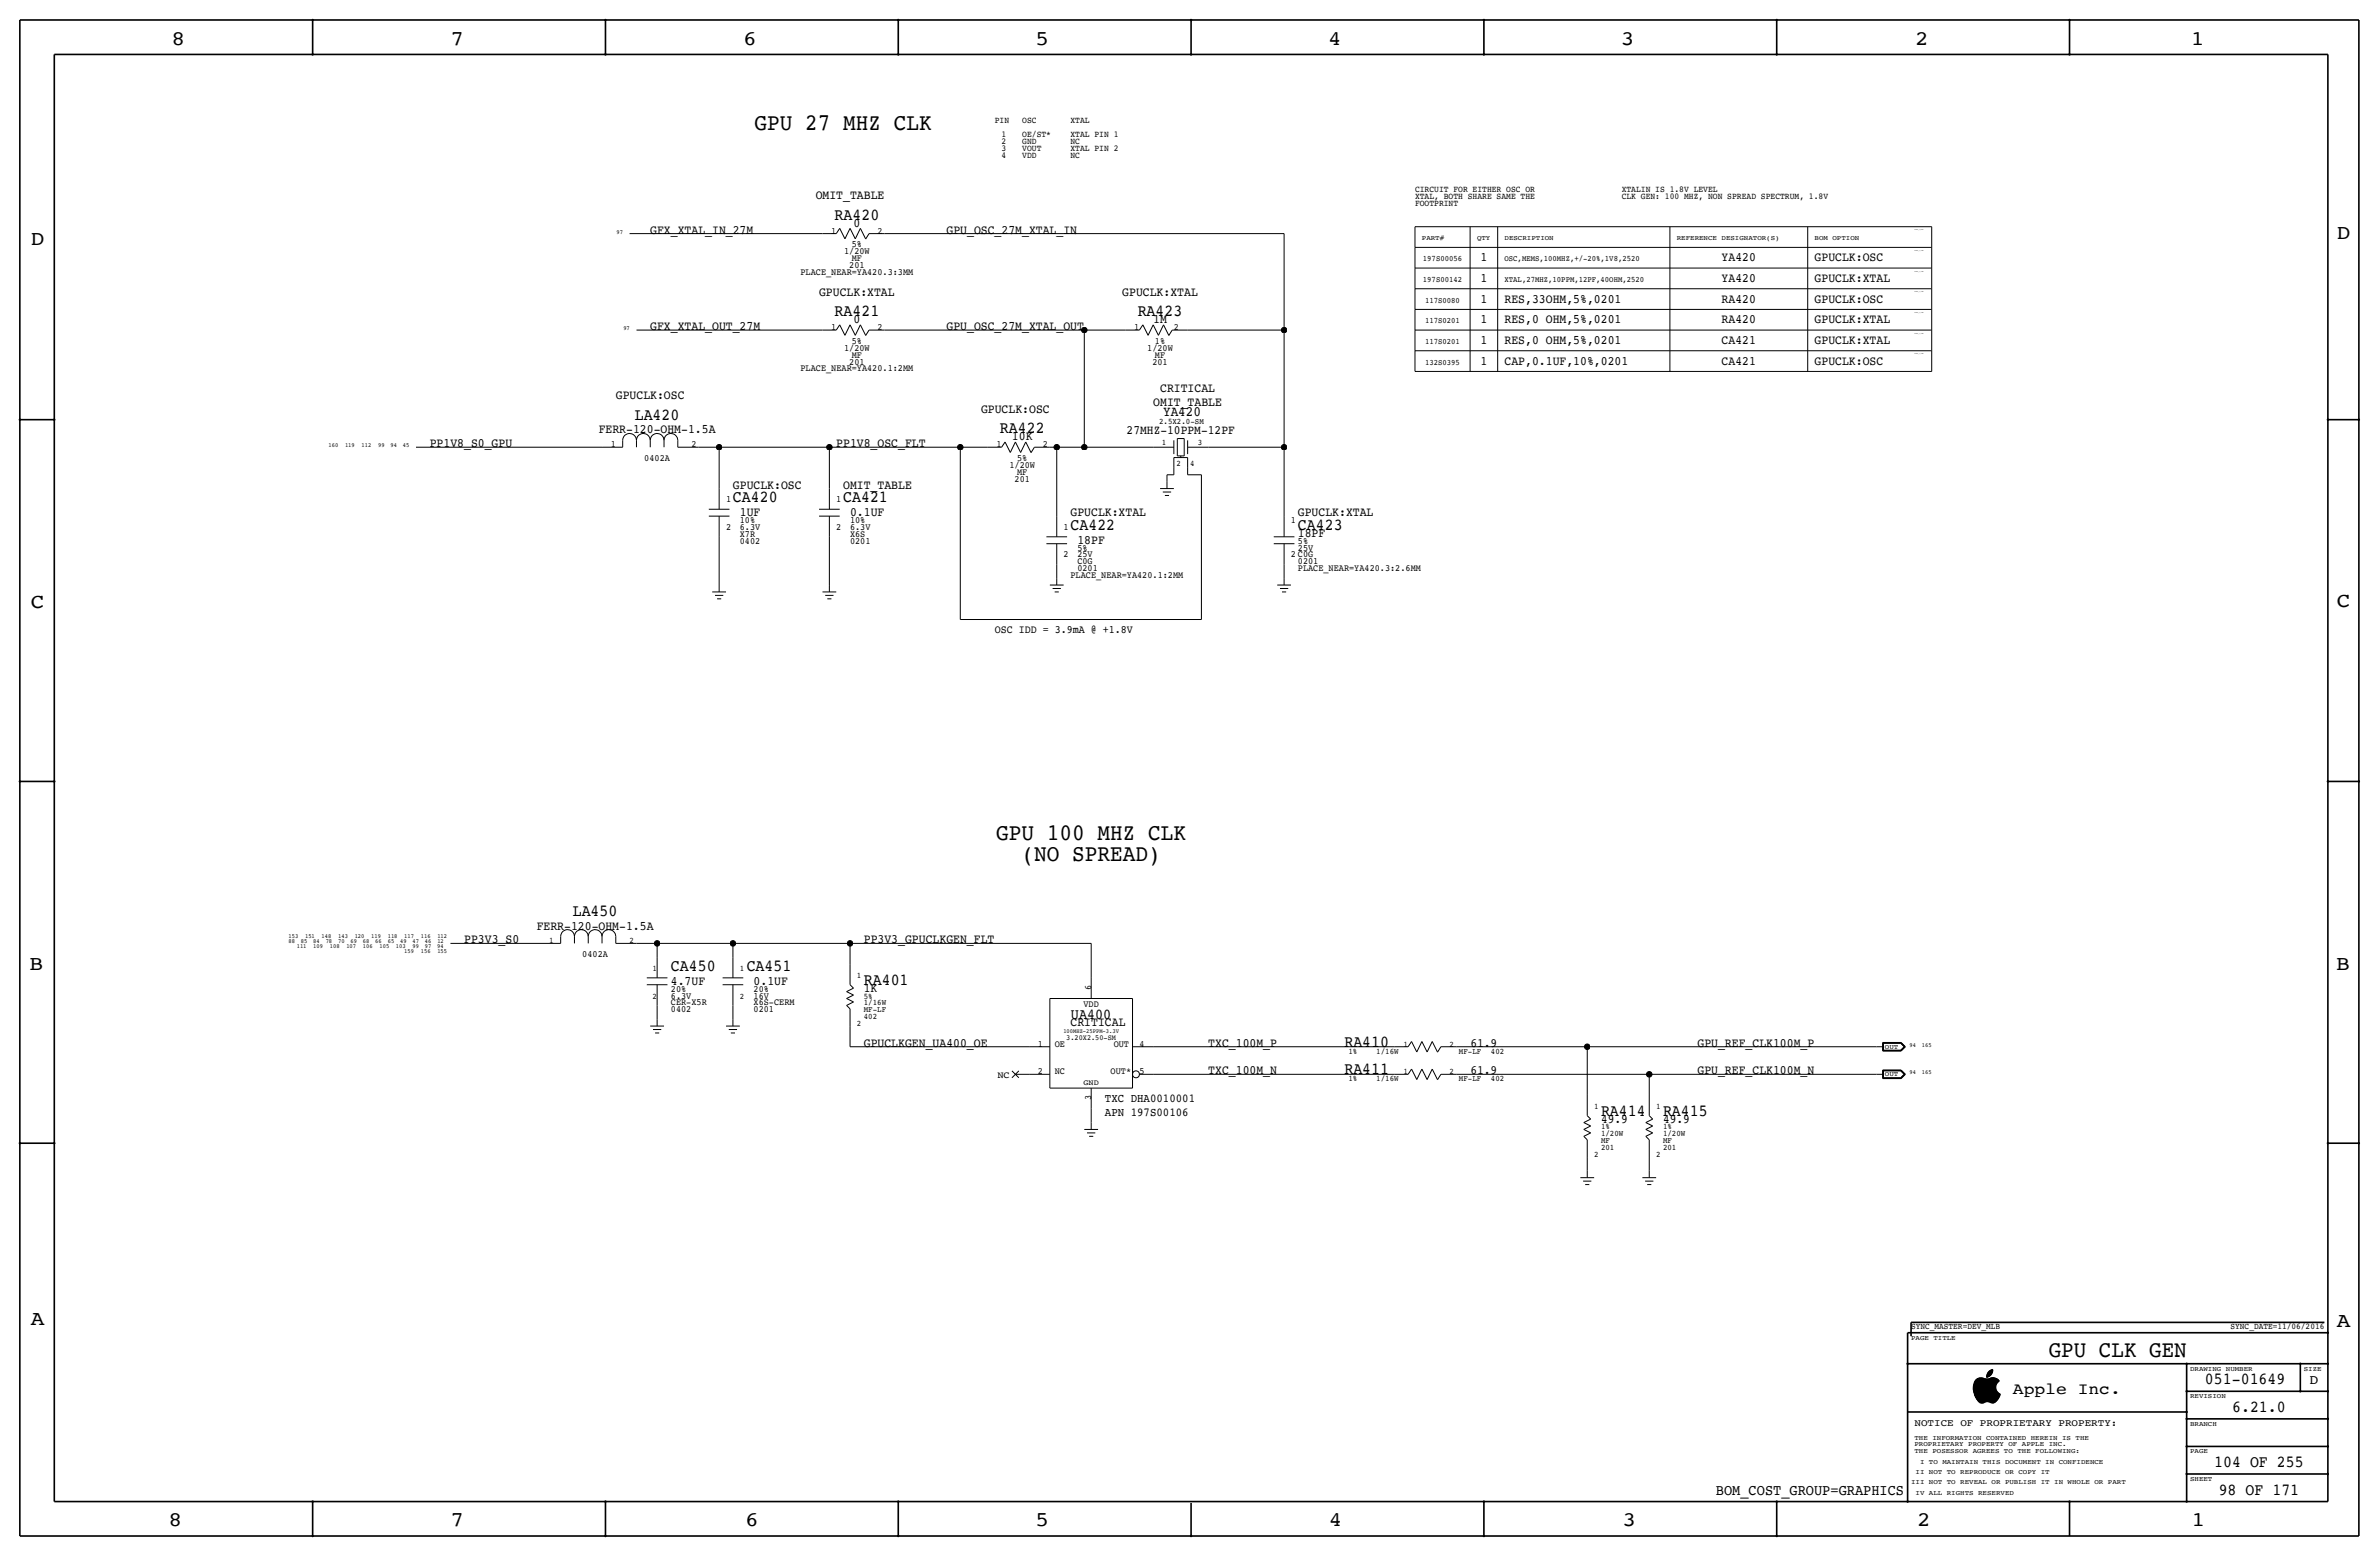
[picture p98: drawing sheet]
<svg xmlns="http://www.w3.org/2000/svg" width="877mm" height="574mm" viewBox="0 0 877 574" stroke-linecap="round" stroke-linejoin="round" font-family="sans-serif">
<defs><g id="words">
<g font-size="8.7">
<text x="278.2" y="48">GPU 27 MHZ CLK</text>
<text x="367.3" y="309.6">GPU 100 MHZ CLK</text>
<text x="376.6" y="317.2">(NO SPREAD)</text>
</g>
<text font-size="8.6" x="755.3" y="500.1">GPU CLK GEN</text>
<g font-size="7.6">
<text x="63.2" y="16.5">8</text>
<text x="166.1" y="16.5">7</text>
<text x="274" y="16.5">6</text>
<text x="381.7" y="16.5">5</text>
<text x="489.7" y="16.5">4</text>
<text x="597.6" y="16.5">3</text>
<text x="706.1" y="16.5">2</text>
<text x="807.7" y="16.5">1</text>
<text x="861.5" y="88.1">D</text>
<text x="11.4" y="90.4">D</text>
<text x="11.4" y="224.3">C</text>
<text x="861.5" y="223.8">C</text>
<text x="10.8" y="357.6">B</text>
<text x="861.3" y="357.4">B</text>
<text x="11.3" y="488.4">A</text>
<text x="861.5" y="489.2">A</text>
<text x="62.2" y="562.6">8</text>
<text x="166" y="562.6">7</text>
<text x="274.8" y="562.6">6</text>
<text x="381.7" y="562.6">5</text>
<text x="489.9" y="562.6">4</text>
<text x="598.1" y="562.6">3</text>
<text x="706.8" y="562.6">2</text>
<text x="807.9" y="562.6">1</text>
</g>
<g font-size="6.2">
<text x="307.7" y="81">RA420</text>
<text x="307.7" y="116.6">RA421</text>
<text x="419.4" y="116.6">RA423</text>
<text x="234" y="154.7">LA420</text>
<text x="368.6" y="159.8">RA422</text>
<text x="270.2" y="185.2">CA420</text>
<text x="310.8" y="185.2">CA421</text>
<text x="394.7" y="195.3">CA422</text>
<text x="478.5" y="195.3">CA423</text>
<text x="211.2" y="337.6">LA450</text>
<text x="247.3" y="357.9">CA450</text>
<text x="275.3" y="357.9">CA451</text>
<text x="318.5" y="363">RA401</text>
<text x="495.6" y="385.8">RA410</text>
<text x="495.6" y="396">RA411</text>
<text x="590.2" y="411.2">RA414</text>
<text x="613.1" y="411.2">RA415</text>
<text x="812.9" y="510.3">051-01649</text>
<text x="822.9" y="520.4">6.21.0</text>
<text x="816.3" y="540.8">104 OF 255</text>
<text x="818" y="550.9">98 OF 171</text>
</g>
<text font-size="6" x="742.1" y="513.9">Apple Inc.</text>
<g font-size="5.6">
<text x="394.8" y="375.7">UA400</text>
<text x="632.6" y="550.9">BOM_COST_GROUP=GRAPHICS</text>
</g>
<text font-size="5.3" x="428.8" y="153.4">YA420</text>
<text font-size="5" x="851.5" y="510.3">D</text>
<g font-size="4.7">
<text x="300.7" y="73.4">OMIT_TABLE</text>
<text x="314.7" y="83.6">0</text>
<text x="239.7" y="86.1">GFX_XTAL_IN_27M</text>
<text x="348.9" y="86.1">GPU_OSC_27M_XTAL_IN</text>
<text x="545.8" y="96.3">1</text>
<text x="634.7" y="96.3">YA420</text>
<text x="669" y="96.3">GPUCLK:OSC</text>
<text x="545.8" y="103.9">1</text>
<text x="634.7" y="103.9">YA420</text>
<text x="669" y="103.9">GPUCLK:XTAL</text>
<text x="302" y="109">GPUCLK:XTAL</text>
<text x="413.7" y="109">GPUCLK:XTAL</text>
<text x="545.8" y="111.5">1</text>
<text x="554.7" y="111.5">RES,33OHM,5%,0201</text>
<text x="634.7" y="111.5">RA420</text>
<text x="669" y="111.5">GPUCLK:OSC</text>
<text x="314.7" y="119.1">0</text>
<text x="425.2" y="119.1">1M</text>
<text x="545.8" y="119.1">1</text>
<text x="554.7" y="119.1">RES,0 OHM,5%,0201</text>
<text x="634.7" y="119.1">RA420</text>
<text x="669" y="119.1">GPUCLK:XTAL</text>
<text x="239.7" y="121.7">GFX_XTAL_OUT_27M</text>
<text x="348.9" y="121.7">GPU_OSC_27M_XTAL_OUT</text>
<text x="545.8" y="126.7">1</text>
<text x="554.7" y="126.7">RES,0 OHM,5%,0201</text>
<text x="634.7" y="126.7">CA421</text>
<text x="669" y="126.7">GPUCLK:XTAL</text>
<text x="545.8" y="134.4">1</text>
<text x="554.7" y="134.4">CAP,0.1UF,10%,0201</text>
<text x="634.7" y="134.4">CA421</text>
<text x="669" y="134.4">GPUCLK:OSC</text>
<text x="227.1" y="147.1">GPUCLK:OSC</text>
<text x="425.2" y="149.6">OMIT_TABLE</text>
<text x="427.7" y="144.5">CRITICAL</text>
<text x="361.7" y="152.1">GPUCLK:OSC</text>
<text x="220.7" y="159.8">FERR-120-OHM-1.5A</text>
<text x="415.3" y="160.1">27MHZ-10PPM-12PF</text>
<text x="158.4" y="164.8">PP1V8_S0_GPU</text>
<text x="308.3" y="164.8">PP1V8_OSC_FLT</text>
<text x="373.1" y="162.3">10K</text>
<text x="270.2" y="180.1">GPUCLK:OSC</text>
<text x="310.8" y="180.1">OMIT_TABLE</text>
<text x="272.7" y="190.2">1UF</text>
<text x="313.4" y="190.2">0.1UF</text>
<text x="394.7" y="190.2">GPUCLK:XTAL</text>
<text x="478.5" y="190.2">GPUCLK:XTAL</text>
<text x="478.5" y="197.9">18PF</text>
<text x="397.2" y="200.4">18PF</text>
<text x="171.1" y="347.7">PP3V3_S0</text>
<text x="197.9" y="342.6">FERR-120-OHM-1.5A</text>
<text x="318.5" y="347.7">PP3V3_GPUCLKGEN_FLT</text>
<text x="247.3" y="363">4.7UF</text>
<text x="277.8" y="363">0.1UF</text>
<text x="318.5" y="365.5">1K</text>
<text x="394.7" y="378.2">CRITICAL</text>
<text x="318.5" y="385.8">GPUCLKGEN_UA400_OE</text>
<text x="445.5" y="385.8">TXC_100M_P</text>
<text x="542.1" y="385.8">61.9</text>
<text x="625.8" y="385.8">GPU_REF_CLK100M_P</text>
<text x="445.5" y="396">TXC_100M_N</text>
<text x="542.1" y="396">61.9</text>
<text x="625.8" y="396">GPU_REF_CLK100M_N</text>
<text x="590.2" y="413.8">49.9</text>
<text x="613.1" y="413.8">49.9</text>
</g>
<g font-size="4.4">
<text x="407.4" y="406.1">TXC DHA0010001</text>
<text x="407.4" y="411.2">APN 197S00106</text>
</g>
<text font-size="4.1" x="366.7" y="233.4">OSC IDD = 3.9mA @ +1.8V</text>
<text font-size="3.7" x="705.8" y="525.5">NOTICE OF PROPRIETARY PROPERTY:</text>
<g font-size="3.5">
<text x="306.4" y="86.1">1</text>
<text x="323.5" y="86.1">2</text>
<text x="311.2" y="93.7">1/20W</text>
<text x="314" y="91.2">5%</text>
<text x="295.1" y="101.3">PLACE_NEAR=YA420.3:3MM</text>
<text x="313.1" y="98.8">201</text>
<text x="314" y="96.3">MF</text>
<text x="306.4" y="121.7">1</text>
<text x="323.5" y="121.7">2</text>
<text x="418.2" y="121.7">1</text>
<text x="432.8" y="121.7">2</text>
<text x="311.2" y="129.3">1/20W</text>
<text x="314" y="126.7">5%</text>
<text x="314" y="131.8">MF</text>
<text x="423" y="129.3">1/20W</text>
<text x="425.8" y="131.8">MF</text>
<text x="425.8" y="126.7">1%</text>
<text x="295.1" y="136.9">PLACE_NEAR=YA420.1:2MM</text>
<text x="313.1" y="134.4">201</text>
<text x="424.8" y="134.4">201</text>
<text x="225.1" y="164.8">1</text>
<text x="255" y="164.8">2</text>
<text x="367.4" y="164.8">1</text>
<text x="384.5" y="164.8">2</text>
<text x="237.5" y="169.9">0402A</text>
<text x="372.2" y="172.5">1/20W</text>
<text x="375" y="169.9">5%</text>
<text x="374" y="177.5">201</text>
<text x="375" y="175">MF</text>
<text x="267.7" y="185.2">1</text>
<text x="308.3" y="185.2">1</text>
<text x="267.7" y="195.3">2</text>
<text x="272.7" y="197.9">X7R</text>
<text x="272.7" y="192.8">10%</text>
<text x="272.7" y="195.3">6.3V</text>
<text x="308.3" y="195.3">2</text>
<text x="313.4" y="195.3">6.3V</text>
<text x="313.4" y="192.8">10%</text>
<text x="313.4" y="197.9">X6S</text>
<text x="392.1" y="195.3">1</text>
<text x="475.9" y="192.8">1</text>
<text x="272.7" y="200.4">0402</text>
<text x="313.4" y="200.4">0201</text>
<text x="397.2" y="202.9">5%</text>
<text x="478.5" y="200.4">5%</text>
<text x="478.5" y="202.9">25V</text>
<text x="392.1" y="205.5">2</text>
<text x="397.2" y="208">C0G</text>
<text x="397.2" y="205.5">25V</text>
<text x="475.9" y="205.5">2 C0G</text>
<text x="478.5" y="208">0201</text>
<text x="394.7" y="213.1">PLACE_NEAR=YA420.1:2MM</text>
<text x="397.2" y="210.6">0201</text>
<text x="478.5" y="210.6">PLACE_NEAR=YA420.3:2.6MM</text>
<text x="214.7" y="352.8">0402A</text>
<text x="247.3" y="365.5">20%</text>
<text x="277.8" y="365.5">20%</text>
<text x="402.3" y="364.9" transform="rotate(-90 402.3 364.9)">6</text>
<text x="247.3" y="370.6">CER-X5R</text>
<text x="247.3" y="368">6.3V</text>
<text x="277.8" y="368">16V</text>
<text x="277.8" y="370.6">X6S-CERM</text>
<text x="399.4" y="371.1">VDD</text>
<text x="247.3" y="373.1">0402</text>
<text x="277.8" y="373.1">0201</text>
<text x="382.6" y="385.8">1</text>
<text x="388.8" y="385.8">OE</text>
<text x="410.6" y="385.8">OUT</text>
<text x="420.1" y="385.8">4</text>
<text x="382.6" y="396">2</text>
<text x="388.8" y="396">NC</text>
<text x="409.5" y="396">OUT*</text>
<text x="420.1" y="396">5</text>
<text x="367.7" y="397.3">NC</text>
<text x="402.3" y="405.5" transform="rotate(-90 402.3 405.5)">3</text>
</g>
<g font-size="3.3">
<text x="366.7" y="45.5">PIN</text>
<text x="376.9" y="45.5">OSC</text>
<text x="394.7" y="45.5">XTAL</text>
<text x="369.3" y="50.5">1</text>
<text x="369.3" y="53.1">2</text>
<text x="376.9" y="50.5">OE/ST*</text>
<text x="376.9" y="53.1">GND</text>
<text x="394.7" y="50.5">XTAL PIN 1</text>
<text x="394.7" y="53.1">NC</text>
<text x="369.3" y="58.2">4</text>
<text x="369.3" y="55.6">3</text>
<text x="376.9" y="58.2">VDD</text>
<text x="376.9" y="55.6">VOUT</text>
<text x="394.7" y="58.2">NC</text>
<text x="394.7" y="55.6">XTAL PIN 2</text>
<text x="521.7" y="70.9">CIRCUIT FOR EITHER OSC OR</text>
<text x="597.9" y="70.9">XTALIN IS 1.8V LEVEL</text>
<text x="521.7" y="73.4">XTAL, BOTH SHARE SAME THE</text>
<text x="521.7" y="75.9">FOOTPRINT</text>
<text x="597.9" y="73.4">CLK GEN: 100 MHZ, NON SPREAD SPECTRUM, 1.8V</text>
</g>
<g font-size="3.2">
<text x="704.5" y="490">SYNC_MASTER=DEV_MLB</text>
<text x="822.3" y="490">SYNC_DATE=11/06/2016</text>
</g>
<g font-size="3.1">
<text x="427.3" y="156.2">2.5X2.0-SM</text>
<text x="428.4" y="164.1">1</text>
<text x="441.6" y="164.1">3</text>
<text x="433.7" y="171.7">2</text>
<text x="438.8" y="171.7">4</text>
<text x="202.5" y="347.7">1</text>
<text x="232.1" y="347.7">2</text>
<text x="240.6" y="357.9">1</text>
<text x="272.7" y="357.9">1</text>
<text x="315.9" y="360.4">1</text>
<text x="240.6" y="368">2</text>
<text x="272.7" y="368">2</text>
<text x="318.5" y="368">5%</text>
<text x="318.5" y="370.6">1/16W</text>
<text x="318.5" y="373.1">MF-LF</text>
<text x="318.5" y="375.7">402</text>
<text x="315.9" y="378.2">2</text>
<text x="497.2" y="388.4">1%</text>
<text x="507.4" y="388.4">1/16W</text>
<text x="517.5" y="385.8">1</text>
<text x="534.4" y="385.8">2</text>
<text x="537.9" y="388.4">MF-LF</text>
<text x="549.7" y="388.4">402</text>
<text x="517.5" y="396">1</text>
<text x="534.4" y="396">2</text>
<text x="497.2" y="398.5">1%</text>
<text x="507.4" y="398.5">1/16W</text>
<text x="537.9" y="398.5">MF-LF</text>
<text x="549.7" y="398.5">402</text>
<text x="587.7" y="408.7">1</text>
<text x="610.6" y="408.7">1</text>
<text x="590.2" y="418.8">1/20W</text>
<text x="590.2" y="416.3">1%</text>
<text x="613.1" y="416.3">1%</text>
<text x="613.1" y="418.8">1/20W</text>
<text x="590.2" y="423.9">201</text>
<text x="590.2" y="421.4">MF</text>
<text x="613.1" y="421.4">MF</text>
<text x="613.1" y="423.9">201</text>
<text x="587.7" y="426.5">2</text>
<text x="610.6" y="426.5">2</text>
</g>
<g font-size="3">
<text x="524.6" y="96.3">197S00056</text>
<text x="554.7" y="96.3">OSC,MEMS,100MHZ,+/-20%,1V8,2520</text>
<text x="524.6" y="103.9">197S00142</text>
<text x="554.7" y="103.9">XTAL,27MHZ,10PPM,12PF,40OHM,2520</text>
<text x="525.4" y="111.5">117S0080</text>
<text x="525.4" y="119.1">117S0201</text>
<text x="525.4" y="126.7">117S0201</text>
<text x="525.4" y="134.4">132S0395</text>
</g>
<g font-size="2.9">
<text x="393.1" y="383.3">3.20X2.50-SM</text>
<text x="399.4" y="399.8">GND</text>
</g>
<g font-size="2.5">
<text x="524.2" y="88.6">PART#</text>
<text x="544.5" y="88.6">QTY</text>
<text x="554.7" y="88.6">DESCRIPTION</text>
<text x="618.2" y="88.6">REFERENCE DESIGNATOR(S)</text>
<text x="669" y="88.6">BOM OPTION</text>
<text x="694.9" y="386.6">OUT</text>
<text x="694.9" y="396.7">OUT</text>
<text x="704.5" y="493.8">PAGE TITLE</text>
<text x="807.4" y="505.2">DRAWING NUMBER</text>
<text x="849.3" y="505.2">SIZE</text>
<text x="807.4" y="515.4">REVISION</text>
<text x="807.4" y="525.5">BRANCH</text>
<text x="705.8" y="533.1">PROPRIETARY PROPERTY OF APPLE INC.</text>
<text x="705.8" y="530.6">THE INFORMATION CONTAINED HEREIN IS THE</text>
<text x="705.8" y="535.7">THE POSESSOR AGREES TO THE FOLLOWING:</text>
<text x="707.8" y="539.5">I TO MAINTAIN THIS DOCUMENT IN CONFIDENCE</text>
<text x="807.4" y="535.7">PAGE</text>
<text x="706.2" y="543.3">II NOT TO REPRODUCE OR COPY IT</text>
<text x="807.4" y="545.8">SHEET</text>
<text x="704.5" y="547.1">III NOT TO REVEAL OR PUBLISH IT IN WHOLE OR PART</text>
<text x="706.2" y="550.9">IV ALL RIGHTS RESERVED</text>
</g>
<g font-size="2.3">
<text x="227.3" y="86.1">97</text>
<text x="229.8" y="121.7">97</text>
<text x="121.1" y="164.8">160</text>
<text x="127.2" y="164.8">119</text>
<text x="133.3" y="164.8">112</text>
<text x="139.4" y="164.8">99</text>
<text x="144" y="164.8">94</text>
<text x="148.5" y="164.8">45</text>
<text x="106.4" y="347.7">88</text>
<text x="106.4" y="345.9">153</text>
<text x="110.9" y="347.7">85</text>
<text x="112.5" y="345.9">151</text>
<text x="115.5" y="347.7">84</text>
<text x="118.6" y="345.9">148</text>
<text x="120.1" y="347.7">78</text>
<text x="124.7" y="347.7">70</text>
<text x="124.7" y="345.9">143</text>
<text x="129.2" y="347.7">69</text>
<text x="130.8" y="345.9">120</text>
<text x="133.8" y="347.7">68</text>
<text x="136.9" y="345.9">119</text>
<text x="138.4" y="347.7">66</text>
<text x="142.9" y="347.7">65</text>
<text x="142.9" y="345.9">118</text>
<text x="147.5" y="347.7">49</text>
<text x="149" y="345.9">117</text>
<text x="152.1" y="347.7">47</text>
<text x="155.1" y="345.9">116</text>
<text x="156.7" y="347.7">46</text>
<text x="161.2" y="345.9">112</text>
<text x="161.2" y="347.7">12</text>
<text x="109.4" y="349.6">111</text>
<text x="115.5" y="349.6">109</text>
<text x="121.6" y="349.6">108</text>
<text x="127.7" y="349.6">107</text>
<text x="133.8" y="349.6">106</text>
<text x="139.9" y="349.6">105</text>
<text x="146" y="349.6">103</text>
<text x="149" y="351.4">159</text>
<text x="152.1" y="349.6">99</text>
<text x="155.1" y="351.4">156</text>
<text x="156.7" y="349.6">97</text>
<text x="161.2" y="349.6">94</text>
<text x="161.2" y="351.4">155</text>
<text x="392" y="380.7">100MHZ-25PPM-3.3V</text>
<text x="704" y="385.8">94</text>
<text x="708.6" y="385.8">165</text>
<text x="704" y="396">94</text>
<text x="708.6" y="396">165</text>
</g>
<g font-size=".4">
<text x="705.8" y="84.8">TABLE_5_HEAD</text>
<text x="705.8" y="92.5">TABLE_5_ITEM</text>
<text x="705.8" y="100.1">TABLE_5_ITEM</text>
<text x="705.8" y="107.7">TABLE_5_ITEM</text>
<text x="705.8" y="115.3">TABLE_5_ITEM</text>
<text x="705.8" y="122.9">TABLE_5_ITEM</text>
<text x="705.8" y="130.6">TABLE_5_ITEM</text>
</g>
</g></defs>
<g fill="none" stroke="#000" stroke-width=".37">
<path d="M232.1 86.1h71.1zM303.2 86.1h5.1zM309.6 84.2l-1.3 1.9zM309.6 84.2l1.9 3.8zM313.4 84.2l-1.9 3.8zM313.4 84.2l1.9 3.8zM317.2 84.2l-1.9 3.8zM317.2 84.2l1.9 3.8zM320.4 86.1l-1.3 2zM320.4 86.1h5.7zM326.1 86.1h147.3zM473.4 86.1v35.6z"/>
<path d="M521.7 83.6v7.6zM521.7 91.2h190.5zM521.7 83.6h190.5zM521.7 91.2v7.6zM521.7 98.8h190.5zM521.7 98.8v7.6zM542 83.6v7.6zM542 91.2v7.6zM542 98.8v7.6zM552.1 83.6v7.6zM552.1 91.2v7.6zM552.1 98.8v7.6z"/>
<path d="M615.6 83.6v7.6zM615.6 91.2v7.6zM615.6 98.8v7.6zM666.4 83.6v7.6zM666.4 91.2v7.6zM666.4 98.8v7.6zM712.2 83.6v7.6zM712.2 91.2v7.6zM712.2 98.8v7.6zM309.6 119.7l-1.3 2zM309.6 119.7l1.9 3.9zM313.4 119.7l-1.9 3.9z"/>
<path d="M313.4 119.7l1.9 3.9zM317.2 119.7l-1.9 3.9zM317.2 119.7l1.9 3.9zM421.3 119.7l-1.2 2zM421.3 119.7l2 3.9zM425.1 119.7l-1.8 3.9zM425.1 119.7l2 3.9zM429 119.7l-1.9 3.9zM429 119.7l1.9 3.9zM521.7 114v7.7zM521.7 106.4v7.6zM521.7 114h190.5z"/>
<path d="M521.7 106.4h190.5zM542 114v7.7zM542 106.4v7.6zM552.1 114v7.7zM552.1 106.4v7.6zM615.6 114v7.7zM615.6 106.4v7.6zM666.4 114v7.7zM666.4 106.4v7.6zM712.2 114v7.7zM712.2 106.4v7.6zM234.6 121.7h68.6z"/>
<path d="M303.2 121.7h5.1zM320.4 121.7l-1.3 2zM320.4 121.7h5.7zM326.1 121.7h73.6zM399.7 121.7v43.1zM399.7 121.7h15.3zM415 121.7h5.1zM432.2 121.7l-1.3 2zM432.2 121.7h5.6zM437.8 121.7h35.6zM473.4 121.7v43.1zM521.7 129.3v7.6z"/>
<path d="M521.7 136.9h190.5zM521.7 121.7v7.6zM521.7 129.3h190.5zM521.7 121.7h190.5zM542 129.3v7.6zM542 121.7v7.6zM552.1 129.3v7.6zM552.1 121.7v7.6zM615.6 129.3v7.6zM615.6 121.7v7.6zM666.4 129.3v7.6zM666.4 121.7v7.6z"/>
<path d="M712.2 129.3v7.6zM712.2 121.7v7.6zM153.4 164.8h68.5zM221.9 164.8h7.7zM229.6 162.3a2.54 2.54 0 0 1 2.5-2.5 2.54 2.54 0 0 1 2.5 2.5 2.54 2.54 0 0 1 2.6-2.5 2.54 2.54 0 0 1 2.5 2.5 2.54 2.54 0 0 1 2.6-2.5 2.54 2.54 0 0 1 2.5 2.5 2.54 2.54 0 0 1 2.5-2.5 2.54 2.54 0 0 1 2.6 2.5M229.6 162.3v2.5zM234.6 162.3v2.5zM239.7 162.3v2.5zM244.8 162.3v2.5zM249.9 164.8h7.6zM249.9 162.3v2.5zM257.5 164.8h7.6z"/>
<path d="M265.1 164.8v15.3zM265.1 164.8h40.7zM305.8 164.8h48.2zM305.8 164.8v15.3zM354 164.8h10.2zM354 164.8v63.5zM364.2 164.8h5.1zM370.5 162.9l-1.2 1.9zM370.5 162.9l2 3.9zM374.3 162.9l-1.8 3.9zM374.3 162.9l2 3.9zM378.2 162.9l-1.9 3.9z"/>
<path d="M378.2 162.9l1.9 3.9zM381.4 164.8l-1.3 2.1zM381.4 164.8h5.6zM387 164.8h2.6zM389.6 164.8h10.1zM389.6 164.8v25.4zM399.7 164.8h25.4zM425.1 164.8h7.7zM430.2 175h2.6zM430.2 175v2.5zM430.2 177.5v2.6zM432.8 172.5v2.5z"/>
<path d="M432.8 168.7v3.8zM432.8 162.3v5.1zM432.8 168.7h5zM434 161.6v6.4zM434 161.6h2.6zM434 168h2.6zM435.3 168v.7zM436.6 161.6v6.4zM437.8 164.8h7.7zM437.8 172.5v2.5zM437.8 168.7v3.8zM437.8 162.3v5.1z"/>
<path d="M437.8 175h5.1zM442.9 175v53.3zM445.5 164.8h27.9zM473.4 164.8v25.4zM261.3 190.2h7.6zM261.3 187.7h7.6zM265.1 197.9v17.7zM265.1 180.1v7.6zM265.1 190.2v7.7zM302 187.7h7.6zM302 190.2h7.6zM305.8 197.9v17.7z"/>
<path d="M305.8 180.1v7.6zM305.8 190.2v7.7zM385.8 197.9h7.6zM389.6 190.2v7.7zM427.7 180.1h5.1zM428.7 181.4h3zM429.5 182.6h1.5zM469.6 197.9h7.6zM473.4 190.2v7.7zM262.6 218.2h5.1zM263.6 219.5h3zM265.1 215.6v2.6z"/>
<path d="M303.2 218.2h5.1zM304.2 219.5h3.1zM305.8 215.6v2.6zM385.8 200.4h7.6zM387 215.6h5.1zM388.1 216.9h3zM388.8 218.2h1.5zM389.6 208v5.1zM389.6 213.1v2.5zM389.6 200.4v7.6zM469.6 200.4h7.6zM470.9 215.6h5z"/>
<path d="M471.9 216.9h3zM472.6 218.2h1.6zM473.4 208v5.1zM473.4 213.1v2.5zM473.4 200.4v7.6zM264.4 220.7h1.5zM305 220.7h1.5zM354 228.3h88.9zM166.1 347.7h33zM199.1 347.7h7.6zM206.7 345.2v2.5zM206.7 345.2a2.54 2.54 0 0 1 2.5-2.5 2.54 2.54 0 0 1 2.6 2.5 2.54 2.54 0 0 1 2.5-2.5 2.54 2.54 0 0 1 2.6 2.5 2.54 2.54 0 0 1 2.5-2.5 2.54 2.54 0 0 1 2.5 2.5 2.54 2.54 0 0 1 2.6-2.5 2.54 2.54 0 0 1 2.5 2.5"/>
<path d="M211.8 345.2v2.5zM216.9 345.2v2.5zM221.9 345.2v2.5zM227 347.7h7.6zM227 345.2v2.5zM234.6 347.7h7.7zM242.3 347.7h27.9zM242.3 347.7v5.1zM242.3 352.8v7.6zM270.2 347.7h43.2zM270.2 347.7v5.1zM270.2 352.8v7.6z"/>
<path d="M313.4 347.7v7.6zM313.4 355.3v7.7zM313.4 347.7h88.9zM402.3 347.7v12.7zM238.5 363h7.6zM238.5 360.4h7.6zM239.7 378.2h5.1zM240.7 379.5h3.1zM242.3 370.6v5.1zM242.3 375.7v2.5zM242.3 363v7.6zM266.4 360.4h7.6z"/>
<path d="M266.4 363h7.6zM267.7 378.2h5zM268.7 379.5h3zM270.2 370.6v5.1zM270.2 375.7v2.5zM270.2 363v7.6zM312.1 365.5l2.6-1.3zM312.1 370.6l2.6-1.3zM312.1 368l2.6-1.2zM312.1 370.6l1.3 1.3zM312.1 368l2.6 1.3zM312.1 365.5l2.6 1.3z"/>
<path d="M313.4 363l1.3 1.2zM313.4 378.2v7.6zM313.4 371.9v6.3zM387 368v33.1zM387 368h30.5zM402.3 360.4v7.6zM417.5 368v33.1zM241.5 380.7h1.5zM269.4 380.7h1.6zM313.4 385.8h66zM373.1 397.3l2.5-2.6zM373.1 394.7l2.5 2.6z"/>
<path d="M374.3 396h5.1zM379.4 385.8h7.6zM379.4 396h7.6zM417.5 385.8h7.6zM420.1 396h5zM425.1 396h88.9zM425.1 385.8h88.9zM514 396h5.1zM514 385.8h5.1zM520.4 394.1l1.9 3.8zM520.4 383.9l1.9 3.9zM520.4 394.1l-1.3 1.9z"/>
<path d="M520.4 383.9l-1.3 1.9zM524.2 394.1l-1.9 3.8zM524.2 383.9l-1.9 3.9zM524.2 394.1l1.9 3.8zM524.2 383.9l1.9 3.9zM528 394.1l-1.9 3.8zM528 383.9l-1.9 3.9zM528 394.1l1.9 3.8zM528 383.9l1.9 3.9zM531.2 396h5.7zM531.2 385.8h5.7zM531.2 396l-1.3 2z"/>
<path d="M531.2 385.8l-1.3 2.1zM536.9 385.8h48.3zM536.9 396h71.1zM585.2 385.8h106.6zM585.2 385.8v17.8zM608 396h83.8zM608 396v7.6zM691.8 396h2.6zM691.8 385.8h2.6zM694.1 394.4h6.8zM694.1 384.3h6.8zM694.1 397.6h6.8z"/>
<path d="M694.1 394.4v3.2zM694.1 387.4h6.8zM694.1 384.3v3.1zM694.2 394.5v3zM694.2 397.5h6.6zM694.2 384.4v2.9zM694.2 387.3h6.6zM694.2 394.5h6.6zM694.2 384.4h6.6zM694.3 394.6v2.8zM694.3 397.4h6.5zM694.3 384.5v2.7z"/>
<path d="M694.3 387.2h6.5zM694.3 394.6h6.5zM694.3 384.5h6.5zM694.4 394.7h6.3zM694.4 394.7v2.6zM694.4 397.3h6.3zM694.4 384.6h6.3zM694.4 384.6v2.5zM694.4 387.1h6.3zM700.7 394.7l1.3 1.3zM700.7 384.6l1.3 1.2zM700.7 397.3l1.3-1.3z"/>
<path d="M700.7 387.1l1.3-1.3zM700.8 397.4l1.4-1.4zM700.8 387.2l1.4-1.4zM700.8 394.6l1.4 1.4zM700.8 384.5l1.4 1.3zM700.8 397.5l1.5-1.5zM700.8 387.3l1.5-1.5zM700.8 394.5l1.5 1.5zM700.8 384.4l1.5 1.4zM700.9 397.6l1.6-1.6zM700.9 387.4l1.6-1.6zM700.9 394.4l1.6 1.6z"/>
<path d="M700.9 384.3l1.6 1.5zM387 401.1h30.5zM399.7 416.3h5.1zM400.8 417.6h3zM401.5 418.8h1.5zM402.3 408.7v5.1zM402.3 401.1v7.6zM402.3 413.8v2.5zM583.9 418.8l1.3 1.3zM583.9 416.3l2.5 1.3zM583.9 413.8l2.5 1.2zM583.9 413.8l2.5-1.3z"/>
<path d="M583.9 418.8l2.5-1.2zM583.9 416.3l2.5-1.3zM585.2 403.6v7.6zM585.2 411.2l1.2 1.3zM606.8 413.8l2.5-1.3zM606.8 418.8l2.5-1.2zM606.8 416.3l2.5-1.3zM606.8 418.8l1.2 1.3zM606.8 416.3l2.5 1.3zM606.8 413.8l2.5 1.2zM608 411.2l1.3 1.3zM608 403.6v7.6z"/>
<path d="M582.6 434.1h5.1zM583.6 435.4h3.1zM584.4 436.6h1.5zM585.2 426.5v5zM585.2 431.5v2.6zM585.2 420.1v6.4zM605.5 434.1h5.1zM606.5 435.4h3zM607.3 436.6h1.5zM608 426.5v5zM608 431.5v2.6zM608 420.1v6.4z"/>
<path d="M727.5 512.2h8.4zM727.5 512.3h8.4zM727.5 512.4h8.5zM727.5 511.2h8.2zM727.5 511.3h8.2zM727.5 511.5h8.2zM727.5 511.4h8.2zM727.5 512h8.3zM727.5 512.1h8.3zM727.5 511.7h8.3zM727.5 511.8h8.3zM727.5 511.6h8.3z"/>
<path d="M727.5 511.9h8.3zM727.5 511.1h8.3zM727.6 512.8h8.6zM727.6 510.8h8.2zM727.6 511h8.2zM727.6 510.9h8.2zM727.6 510.7h8.2zM727.6 512.5h8.4zM727.6 512.6h8.4zM727.6 512.7h8.5zM727.6 512.9h8.6zM727.6 510.6h8.3z"/>
<path d="M727.6 510.5h8.3zM727.6 513h8.7zM727.6 513.1h8.8zM727.7 513.2h8.8zM727.7 510.2h8.3zM727.7 510.4h8.2zM727.7 510.3h8.3zM727.7 513.4h9.1zM727.7 513.3h9zM727.7 510.1h8.3zM727.8 509.9h8.4zM727.8 513.5h9.1z"/>
<path d="M727.8 510h8.3zM727.8 513.6h9.2zM727.8 513.8h9.6zM727.8 509.8h8.5zM727.8 513.7h9.4zM727.9 513.9h9.5zM727.9 509.7h8.4zM727.9 509.6h8.5zM727.9 514.1h9.5zM727.9 514h9.5zM728 514.2h9.4zM728 509.5h8.5z"/>
<path d="M728 509.4h8.6zM728 509.3h8.7zM728 514.4h9.3zM728.1 509.2h8.8zM728.1 514.5h9.2zM728.1 514.6h9.1zM728.1 509.1h8.9zM728.2 514.7h9zM728.2 509h8.8zM728.2 514.8h9zM728.3 514.9h8.8zM728.3 508.9h8.7z"/>
<path d="M728.3 515h8.8zM728.3 508.8h8.6zM728.3 515.1h8.7zM728.4 508.7h8.4zM728.4 515.2h8.6zM728.5 515.3h8.4zM728.5 515.4h8.4zM728.5 508.6h8.2zM728.6 515.5h8.2zM728.6 508.5h7.9zM728.7 515.6h8zM728.7 515.7h8z"/>
<path d="M728.7 508.4h7.7zM728.8 515.8h7.7zM728.9 515.9h7.6zM728.9 508.3h3.1zM728.9 516h7.5zM729 508.2h2.6zM729 516.1h7.3zM729.1 516.2h7.1zM729.2 516.3h6.9zM729.2 508.1a4.7 4.7 0 0 0-1.2 6.3l1.8 2.6 .8 .2 1-.3M729.3 508.1h2.1zM729.3 516.4h6.7z"/>
<path d="M729.4 516.5h6.5zM729.5 516.6h6.3zM729.6 516.7h2.5zM729.6 507.9h1.4zM729.7 516.8h2.1zM729.8 516.9h1.9zM729.9 517h1.6zM730.2 517.1h1zM732.4 507.5h.6zM732.4 507.6h.4zM732.4 507.4h.8zM732.4 507.3h1z"/>
<path d="M732.4 507.1h1.3zM732.4 507h1.4zM732.4 507.2h1.2zM732.5 506.9h1.4zM732.5 506.8h1.5zM732.5 506.6h1.7zM732.5 506.7h1.6zM732.6 506.5h1.7zM732.6 506.4h1.7zM732.7 506.3h1.7zM732.7 506.2h1.7zM732.8 506.1h1.7z"/>
<path d="M732.8 506h1.7zM732.9 505.9h1.6zM733 505.8h1.6zM733.1 505.7h1.5zM733.1 508.3h3.1zM733.2 505.6h1.4zM733.2 516.7h2.5zM733.3 505.5h1.4zM733.4 508.2h2.6zM733.4 505.4h1.3zM733.6 505.3h1.1zM733.6 516.8h2z"/>
<path d="M733.6 508.1a2.99 2.99 0 0 1 3.5 1 2.71 2.71 0 0 0-1.3 2.5 2.71 2.71 0 0 0 1.7 2.3 3.5 3.5 0 0 1-3.1 3.2l-1.6-.4-1.1 .2M733.7 508.1h2.1zM733.7 508.1l-1.3 .2-1.9-.4-1.3 .2M733.7 505.2h1zM733.8 516.9h1.7zM733.9 505.1h.8zM733.9 507.9h1.6zM734 517h1.3zM734.1 505h.6zM734.3 507.8h.8zM734.3 504.9h.4zM734.3 517.1h.7z"/>
<path d="M734.7 504.7a2.81 2.81 0 0 0-2.3 3 2.71 2.71 0 0 0 2.3-2.9"/>
<circle cx="418.8" cy="396" r="1.28"/>
</g>
<g fill="none" stroke="#000" stroke-width=".6" stroke-linecap="butt">
<path d="M7.3 7.4v558.8zM7.3 7.4h862.3zM115.3 7.4v12.7zM223.2 7.4v12.7zM331.2 7.4v12.7zM439.1 7.4v12.7zM547.1 7.4v12.7zM655 7.4v12.7zM763 7.4v12.7zM869.6 7.4v558.8zM20 20.1v533.4zM20 20.1h838.2z"/>
<path d="M858.2 20.1v533.4zM7.3 154.7h12.7zM858.2 154.7h11.4zM7.3 288h12.7zM858.2 288h11.4zM7.3 421.4h12.7zM858.2 421.4h11.4zM703.3 491.2v62.3zM703.3 491.2h154.9zM704.5 487.4v5.1zM704.5 487.4h152.4zM703.3 502.7h154.9z"/>
<path d="M806.1 502.7v50.8zM806.1 512.8h52.1zM848.1 502.7v10.1zM703.3 520.4h102.8zM806.1 533.1h52.1zM806.1 523h52.1zM20 553.5h838.2zM115.3 553.5v12.7zM223.2 553.5v12.7zM331.2 553.5v12.7zM439.1 554v12.2zM547.1 553.5v12.7z"/>
<path d="M655 553.5v12.7zM763 553.5v12.7zM806.1 543.3h52.1zM7.3 566.2h862.3z"/>
</g>
<g fill="#000" stroke="#000" stroke-width=".37">
<path d="M115.1 7.2h.4v.3h-.4zM115.1 19.9h.4v.3h-.4zM223 7.2h.4v.3h-.4zM223 19.9h.4v.3h-.4zM331 19.9h.4v.3h-.4zM331 7.2h.4v.3h-.4zM438.9 7.2h.4v.3h-.4zM438.9 19.9h.4v.3h-.4zM546.9 7.2h.4v.3h-.4zM546.9 19.9h.4v.3h-.4zM654.8 19.9h.4v.3h-.4zM654.8 7.2h.4v.3h-.4z"/>
<path d="M762.8 19.9h.4v.3h-.4zM762.8 7.2h.4v.3h-.4zM7.1 154.5h.4v.4h-.4zM19.8 154.5h.4v.4h-.4zM858 154.5h.4v.4h-.4zM869.5 154.5h.3v.4h-.3zM7.1 287.9h.4v.3h-.4zM19.8 287.9h.4v.3h-.4zM858 287.9h.4v.3h-.4zM869.5 287.9h.3v.3h-.3zM7.1 421.2h.4v.4h-.4zM19.8 421.2h.4v.4h-.4z"/>
<path d="M858 421.2h.4v.4h-.4zM869.5 421.2h.3v.4h-.3zM858 491.1h.4v.3h-.4zM703.1 502.5h.4v.3h-.4zM806 502.5h.3v.3h-.3zM806 512.7h.3v.3h-.3zM847.9 512.7h.3v.3h-.3zM847.9 502.5h.3v.3h-.3zM858 502.5h.4v.3h-.4zM858 512.7h.4v.3h-.4zM806 520.3h.3v.3h-.3zM806 522.8h.3v.4h-.3z"/>
<path d="M806 533h.3v.3h-.3zM858 522.8h.4v.4h-.4zM858 533h.4v.3h-.4zM115.1 553.3h.4v.3h-.4zM223 553.3h.4v.3h-.4zM331 553.3h.4v.3h-.4zM546.9 553.3h.4v.3h-.4zM654.8 553.3h.4v.3h-.4zM703.1 553.3h.4v.3h-.4zM762.8 553.3h.4v.3h-.4zM806 543.1h.3v.4h-.3zM806 553.3h.3v.3h-.3z"/>
<path d="M858 543.1h.4v.4h-.4zM115.1 566h.4v.3h-.4zM223 566h.4v.3h-.4zM331 566h.4v.3h-.4zM438.9 566h.4v.3h-.4zM546.9 566h.4v.3h-.4zM654.8 566h.4v.3h-.4z"/>
<circle cx="399.7" cy="121.7" r="1.02"/>
<circle cx="473.4" cy="121.7" r="1.02"/>
<circle cx="265.1" cy="164.8" r="1.02"/>
<circle cx="305.8" cy="164.8" r="1.02"/>
<circle cx="354" cy="164.8" r="1.02"/>
<circle cx="389.6" cy="164.8" r="1.02"/>
<circle cx="399.7" cy="164.8" r="1.02"/>
<circle cx="473.4" cy="164.8" r="1.02"/>
<circle cx="242.3" cy="347.7" r="1.02"/>
<circle cx="270.2" cy="347.7" r="1.02"/>
<circle cx="313.4" cy="347.7" r="1.02"/>
<circle cx="585.2" cy="385.8" r="1.02"/>
<circle cx="608" cy="396" r="1.02"/>
</g>
<use href="#words"/>
</svg>
